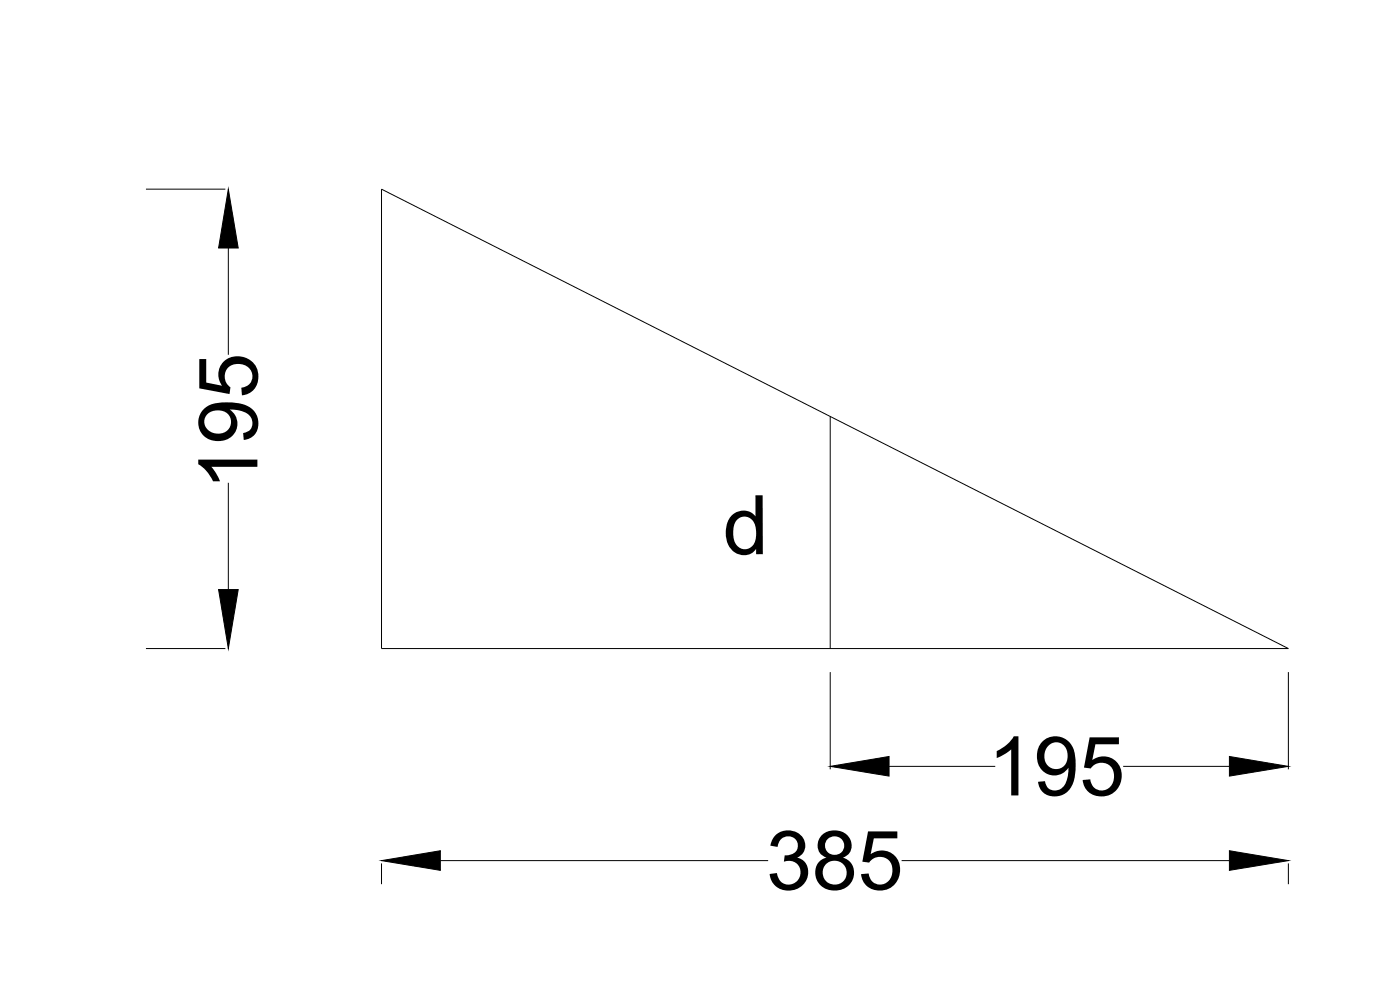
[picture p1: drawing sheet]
<svg xmlns="http://www.w3.org/2000/svg" width="420mm" height="297mm" viewBox="0 0 420 297" stroke-linecap="round" stroke-linejoin="round" font-family="sans-serif">
<defs><g id="words">
<g font-size="24.7">
<text x="77.2" y="147.1" transform="rotate(-90 77.2 147.1)">195</text>
<text x="217" y="166.3">d</text>
<text x="296.4" y="238.7">195</text>
<text x="229.9" y="266.9">385</text>
</g>
</g></defs>
<!-- layer: 0 -->
<g fill="none" stroke="#000" stroke-width=".3">
<path d="M43.8 56.8h23.8M114.5 56.8l272.2 137.8h-272.2zM68.5 74.4v32.1M249.2 125v69.6M68.5 144.9v32M43.8 194.6h23.8M249.2 201.7v29.1M386.7 201.7v29.1M266.8 229.9h31.9M337.1 229.9h31.9M114.5 259.1v6.2M132.2 258.2h98.3"/>
<path d="M270.6 258.2h98.4M386.7 259.1v6.2"/>
</g>
<path d="M68.5 56.8l3 17.6h-5.9zM65.6 176.9h5.9l-3 17.7zM249.2 229.9l17.6-2.9v5.9zM369 227l17.7 2.9-17.7 3zM114.5 258.2l17.7-2.9v5.8zM369 255.3l17.7 2.9-17.7 2.9z" fill="#000" stroke="#000" stroke-width=".3"/>
<use href="#words"/>
</svg>
